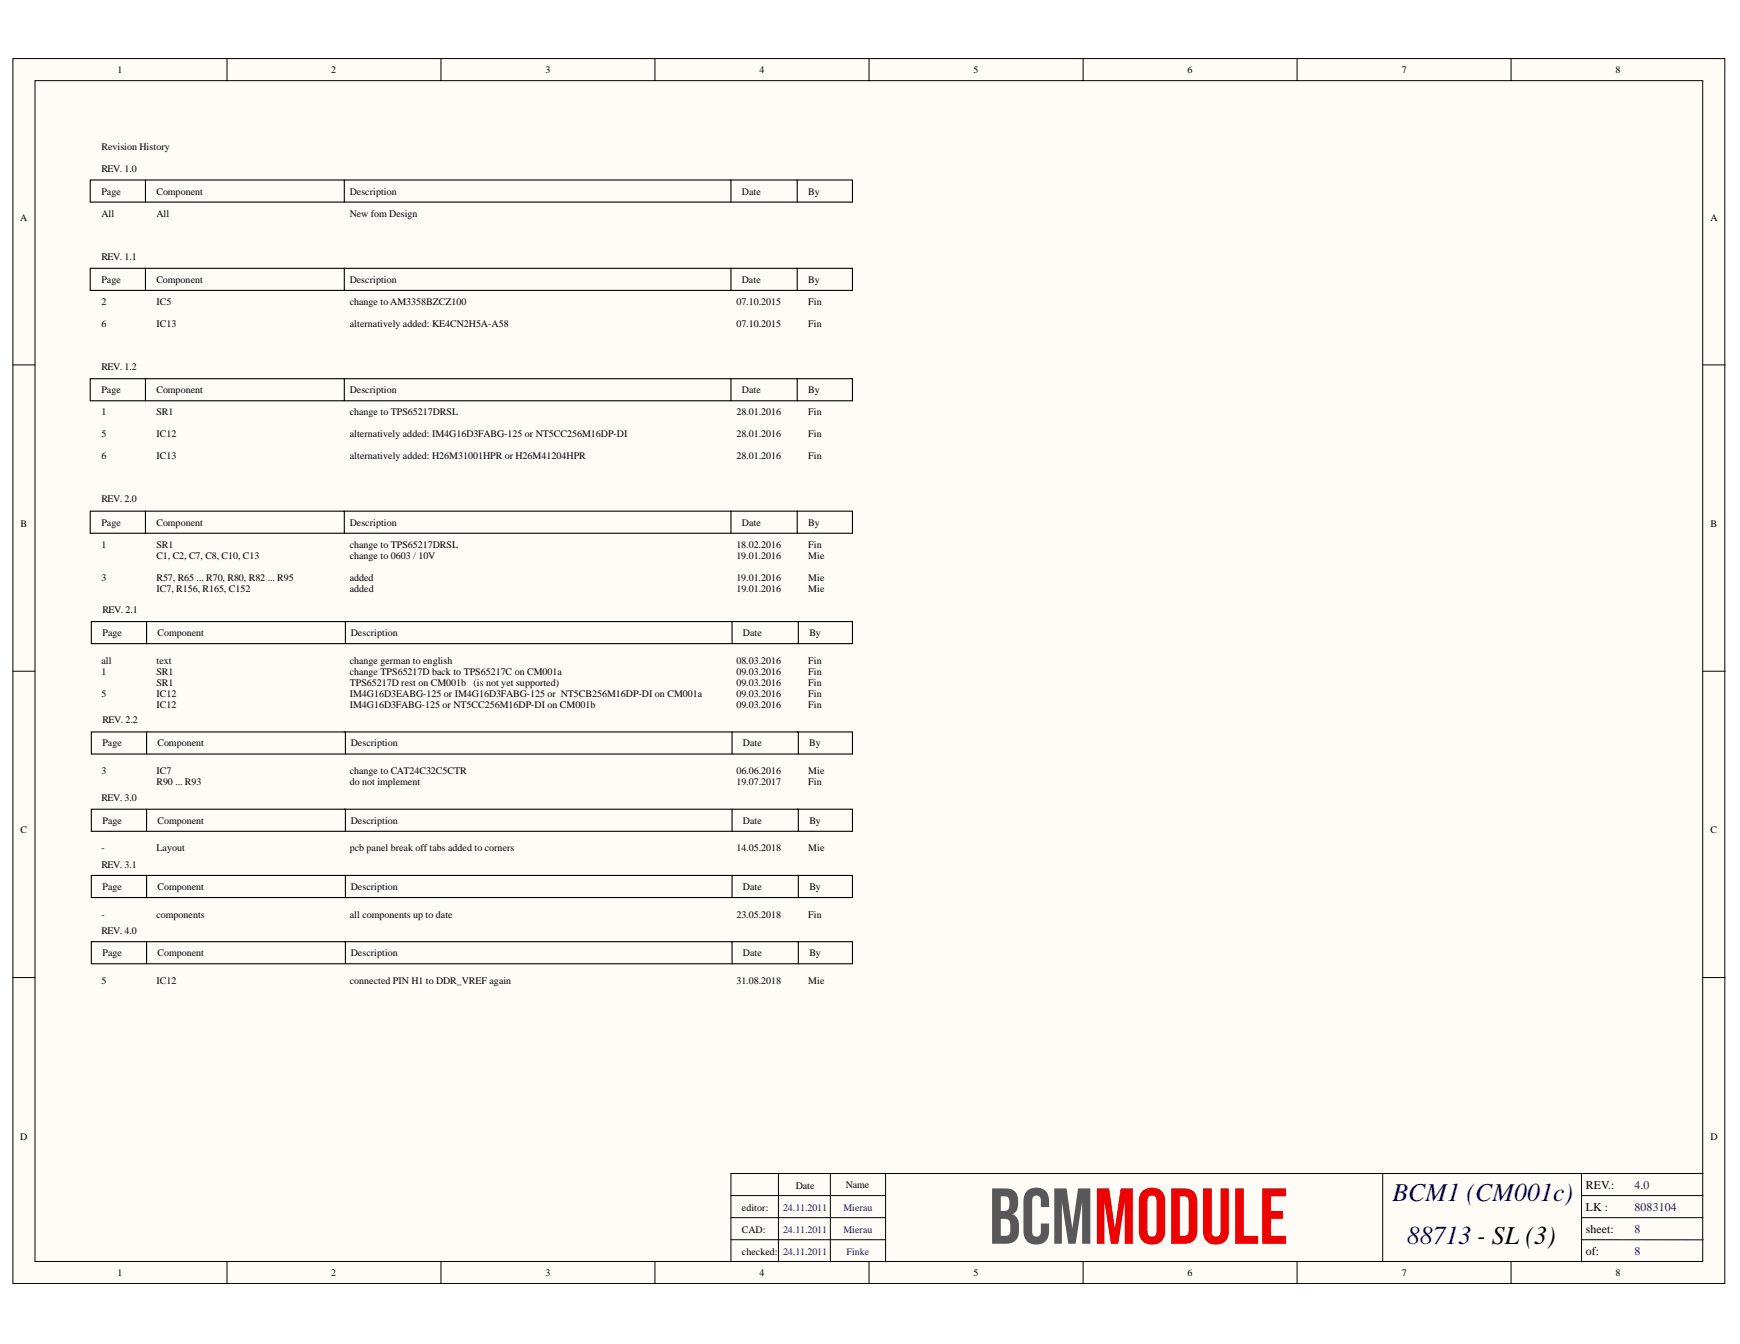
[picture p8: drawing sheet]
<svg xmlns="http://www.w3.org/2000/svg" width="279mm" height="216mm" viewBox="0 0 279 216" stroke-linecap="round" stroke-linejoin="round" font-family="sans-serif">
<defs><g id="words">
<text font-size="12.7" fill="#585858" x="158.8" y="199.8">BCMMODULE</text>
<g font-size="4.1" fill="#000080">
<text x="223.6" y="192.9">BCM1 (CM001c)</text>
<text x="225.9" y="199.8">88713 - SL (3)</text>
</g>
<g font-size="1.9">
<text x="254.6" y="190.9">REV.:</text>
<text x="254.6" y="194.5">LK :</text>
<text x="254.6" y="198">sheet:</text>
<text x="254.6" y="201.6">of:</text>
</g>
<g font-size="1.9" fill="#000080">
<text x="262.5" y="190.9">4.0</text>
<text x="262.5" y="194.5">8083104</text>
<text x="262.5" y="198">8</text>
<text x="262.5" y="201.6">8</text>
</g>
<g font-size="1.6">
<text x="18.9" y="11.7">1</text>
<text x="53.2" y="11.7">2</text>
<text x="87.6" y="11.7">3</text>
<text x="122" y="11.7">4</text>
<text x="156.3" y="11.7">5</text>
<text x="190.7" y="11.7">6</text>
<text x="225.1" y="11.7">7</text>
<text x="259.4" y="11.7">8</text>
<text x="16.3" y="24.1">Revision History</text>
<text x="16.3" y="27.7">REV. 1.0</text>
<text x="3.3" y="35.4">A</text>
<text x="16.3" y="31.2">Page</text>
<text x="16.3" y="34.8">All</text>
<text x="25.1" y="31.2">Component</text>
<text x="25.1" y="34.8">All</text>
<text x="56.2" y="31.2">Description</text>
<text x="56.2" y="34.8">New fom Design</text>
<text x="119.1" y="31.2">Date</text>
<text x="129.8" y="31.2">By</text>
<text x="274.6" y="35.4">A</text>
<text x="16.3" y="41.7">REV. 1.1</text>
<text x="16.3" y="45.4">Page</text>
<text x="25.1" y="45.4">Component</text>
<text x="56.2" y="45.4">Description</text>
<text x="119.1" y="45.4">Date</text>
<text x="129.8" y="45.4">By</text>
<text x="16.3" y="52.5">6</text>
<text x="16.3" y="49">2</text>
<text x="25.1" y="52.5">IC13</text>
<text x="25.1" y="49">IC5</text>
<text x="56.2" y="52.5">alternatively added: KE4CN2H5A-A58</text>
<text x="56.2" y="49">change to AM3358BZCZ100</text>
<text x="118.2" y="52.5">07.10.2015</text>
<text x="118.2" y="49">07.10.2015</text>
<text x="129.8" y="52.5">Fin</text>
<text x="129.8" y="49">Fin</text>
<text x="16.3" y="59.4">REV. 1.2</text>
<text x="16.3" y="63.2">Page</text>
<text x="25.1" y="63.2">Component</text>
<text x="56.2" y="63.2">Description</text>
<text x="119.1" y="63.2">Date</text>
<text x="129.8" y="63.2">By</text>
<text x="16.3" y="66.7">1</text>
<text x="16.3" y="70.2">5</text>
<text x="25.1" y="66.7">SR1</text>
<text x="25.1" y="70.2">IC12</text>
<text x="56.2" y="66.7">change to TPS65217DRSL</text>
<text x="56.2" y="70.2">alternatively added: IM4G16D3FABG-125 or NT5CC256M16DP-DI</text>
<text x="118.3" y="66.7">28.01.2016</text>
<text x="118.3" y="70.2">28.01.2016</text>
<text x="129.8" y="66.7">Fin</text>
<text x="129.8" y="70.2">Fin</text>
<text x="16.3" y="73.8">6</text>
<text x="25.1" y="73.8">IC13</text>
<text x="56.2" y="73.8">alternatively added: H26M31001HPR or H26M41204HPR</text>
<text x="118.3" y="73.8">28.01.2016</text>
<text x="129.8" y="73.8">Fin</text>
<text x="16.3" y="80.7">REV. 2.0</text>
<text x="3.3" y="84.6">B</text>
<text x="16.3" y="88">1</text>
<text x="16.3" y="84.4">Page</text>
<text x="25.1" y="89.8">C1, C2, C7, C8, C10, C13</text>
<text x="25.1" y="88">SR1</text>
<text x="25.1" y="84.4">Component</text>
<text x="56.2" y="89.8">change to 0603 / 10V</text>
<text x="56.2" y="88">change to TPS65217DRSL</text>
<text x="56.2" y="84.4">Description</text>
<text x="118.2" y="89.8">19.01.2016</text>
<text x="118.2" y="88">18.02.2016</text>
<text x="119.1" y="84.4">Date</text>
<text x="129.8" y="89.8">Mie</text>
<text x="129.8" y="88">Fin</text>
<text x="129.8" y="84.4">By</text>
<text x="274.7" y="84.6">B</text>
<text x="16.3" y="93.3">3</text>
<text x="25.1" y="93.3">R57, R65 ... R70, R80, R82 ... R95</text>
<text x="25.1" y="95.1">IC7, R156, R165, C152</text>
<text x="56.2" y="93.3">added</text>
<text x="56.2" y="95.1">added</text>
<text x="118.2" y="93.3">19.01.2016</text>
<text x="118.3" y="95.1">19.01.2016</text>
<text x="129.8" y="93.3">Mie</text>
<text x="129.8" y="95.1">Mie</text>
<text x="16.5" y="98.4">REV. 2.1</text>
<text x="16.3" y="106.6">all</text>
<text x="16.5" y="102.2">Page</text>
<text x="25.1" y="106.6">text</text>
<text x="25.3" y="102.2">Component</text>
<text x="56.2" y="106.6">change german to english</text>
<text x="56.3" y="102.2">Description</text>
<text x="118.2" y="106.6">08.03.2016</text>
<text x="119.3" y="102.2">Date</text>
<text x="129.8" y="106.6">Fin</text>
<text x="130" y="102.2">By</text>
<text x="16.3" y="111.9">5</text>
<text x="16.3" y="108.4">1</text>
<text x="25.1" y="110.1">SR1</text>
<text x="25.1" y="113.7">IC12</text>
<text x="25.1" y="111.9">IC12</text>
<text x="25.1" y="108.4">SR1</text>
<text x="56.2" y="110.1">TPS65217D rest on CM001b</text>
<text x="56.2" y="113.7">IM4G16D3FABG-125 or NT5CC256M16DP-DI on CM001b</text>
<text x="56.2" y="111.9">IM4G16D3EABG-125 or IM4G16D3FABG-125 or NT5CB256M16DP-DI on CM001a</text>
<text x="56.2" y="108.4">change TPS65217D back to TPS65217C on CM001a</text>
<text x="76" y="110.1">(is not yet supported)</text>
<text x="118.2" y="113.7">09.03.2016</text>
<text x="118.2" y="110.1">09.03.2016</text>
<text x="118.2" y="111.9">09.03.2016</text>
<text x="118.2" y="108.4">09.03.2016</text>
<text x="129.8" y="113.7">Fin</text>
<text x="129.8" y="110.1">Fin</text>
<text x="129.8" y="111.9">Fin</text>
<text x="129.8" y="108.4">Fin</text>
<text x="16.4" y="116.2">REV. 2.2</text>
<text x="16.4" y="119.9">Page</text>
<text x="25.3" y="119.9">Component</text>
<text x="56.3" y="119.9">Description</text>
<text x="119.3" y="119.9">Date</text>
<text x="130" y="119.9">By</text>
<text x="16.3" y="124.3">3</text>
<text x="25.1" y="124.3">IC7</text>
<text x="56.2" y="124.3">change to CAT24C32C5CTR</text>
<text x="118.2" y="124.3">06.06.2016</text>
<text x="129.8" y="124.3">Mie</text>
<text x="16.3" y="128.7">REV. 3.0</text>
<text x="25.1" y="126.1">R90 ... R93</text>
<text x="56.2" y="126.1">do not implement</text>
<text x="118.2" y="126.1">19.07.2017</text>
<text x="129.8" y="126.1">Fin</text>
<text x="3.3" y="133.9">C</text>
<text x="16.3" y="136.7">-</text>
<text x="16.5" y="132.3">Page</text>
<text x="25.1" y="136.7">Layout</text>
<text x="25.3" y="132.3">Component</text>
<text x="56.2" y="136.7">pcb panel break off tabs added to corners</text>
<text x="56.3" y="132.3">Description</text>
<text x="118.2" y="136.7">14.05.2018</text>
<text x="119.3" y="132.3">Date</text>
<text x="129.8" y="136.7">Mie</text>
<text x="130" y="132.3">By</text>
<text x="274.7" y="133.9">C</text>
<text x="16.3" y="139.4">REV. 3.1</text>
<text x="16.5" y="143">Page</text>
<text x="25.3" y="143">Component</text>
<text x="56.3" y="143">Description</text>
<text x="119.3" y="143">Date</text>
<text x="130" y="143">By</text>
<text x="16.3" y="147.4">-</text>
<text x="25.1" y="147.4">components</text>
<text x="56.2" y="147.4">all components up to date</text>
<text x="118.2" y="147.4">23.05.2018</text>
<text x="129.8" y="147.4">Fin</text>
<text x="16.3" y="150.1">REV. 4.0</text>
<text x="16.5" y="153.6">Page</text>
<text x="25.3" y="153.6">Component</text>
<text x="56.3" y="153.6">Description</text>
<text x="119.3" y="153.6">Date</text>
<text x="130" y="153.6">By</text>
<text x="16.3" y="158">5</text>
<text x="25.1" y="158">IC12</text>
<text x="56.2" y="158">connected PIN H1 to DDR_VREF again</text>
<text x="118.2" y="158">31.08.2018</text>
<text x="129.8" y="158">Mie</text>
<text x="3.3" y="183.1">D</text>
<text x="274.6" y="183.1">D</text>
<text x="127.8" y="191">Date</text>
<text x="135.8" y="190.8">Name</text>
<text x="119.1" y="194.5">editor:</text>
<text x="119.1" y="198.1">CAD:</text>
<text x="119.1" y="201.6">checked:</text>
<text x="18.9" y="205">1</text>
<text x="53.2" y="205">2</text>
<text x="87.6" y="205">3</text>
<text x="122" y="205">4</text>
<text x="156.3" y="205">5</text>
<text x="190.7" y="205">6</text>
<text x="225.1" y="205">7</text>
<text x="259.4" y="205">8</text>
</g>
<g font-size="1.6" fill="#000080">
<text x="125.7" y="194.5">24.11.2011</text>
<text x="135.4" y="194.5">Mierau</text>
<text x="125.7" y="201.6">24.11.2011</text>
<text x="125.7" y="198.1">24.11.2011</text>
<text x="135.4" y="198.1">Mierau</text>
<text x="135.9" y="201.6">Finke</text>
</g>
</g></defs>
<g fill="#fffcf8" stroke="#000" stroke-width=".16">
<path d="M2.1 9.4h274.9v196.8h-274.9z"/>
<path d="M5.6 13h267.8v189.6h-267.8z"/>
</g>
<g fill="none" stroke="#000" stroke-width=".16">
<path d="M36.4 9.4v3.6M70.8 9.4v3.6M105.2 9.4v3.6M139.5 9.4v3.6M173.9 9.4v3.6M208.3 9.4v3.6M242.6 9.4v3.6M2.1 58.6h3.5M273.5 58.6h3.5M2.1 107.8h3.5M273.5 107.8h3.5M2.1 157h3.5"/>
<path d="M273.5 157h3.5M117.4 199.2h24.8M117.4 192.1h24.8M117.4 195.6h24.8M125 188.5v14.2M133.3 188.5v14.2M142.2 188.5v14.2M222 188.5v14.2M254 199.2h19.5M254 192.1h19.5M254 195.6h19.5M254 188.5v14.2"/>
<path d="M273.5 188.5h-156.1v14.2M36.4 202.7v3.5M70.8 202.7v3.5M105.2 202.7v3.5M139.5 202.7v3.5M173.9 202.7v3.5M208.3 202.7v3.5M242.6 202.7v3.5"/>
</g>
<g fill="none" stroke="#000" stroke-width=".18">
<path d="M23.4 28.9h31.9v3.6M55.3 28.9h62.1v3.6M117.4 28.9h10.6v3.6M128 28.9h8.9v3.6h-122.4v-3.6h8.9v3.6M23.4 43.1h31.9v3.5M55.3 43.1h62.1v3.5M117.4 43.1h10.6v3.5M128 43.1h8.9v3.5h-122.4v-3.5h8.9v3.5M23.4 60.8h31.9v3.6M55.3 60.8h62.1v3.6M117.4 60.8h10.6v3.6M128 60.8h8.9v3.6h-122.4v-3.6h8.9v3.6"/>
<path d="M23.4 82.1h31.9v3.6M23.5 99.8h32v3.6M55.3 82.1h62.1v3.6M55.3 99.8h62.2v3.6M117.4 82.1h10.6v3.6M117.5 99.8h10.7v3.6M128 82.1h8.9v3.6h-122.4v-3.6h8.9v3.6M128 99.8h8.9v3.6h-122.2v-3.6h8.8v3.6M23.5 117.6h32v3.5M55.3 117.6h62.2v3.5M117.5 117.6h10.7v3.5M128 117.6h8.9v3.5h-122.2v-3.5h8.8v3.5"/>
<path d="M23.5 130h32v3.5M55.3 130h62.2v3.5M117.5 130h10.7v3.5M128 130h8.9v3.5h-122.2v-3.5h8.8v3.5M23.5 140.6h32v3.6M23.5 151.3h32v3.5M55.3 140.6h62.2v3.6M55.3 151.3h62.2v3.5M117.5 140.6h10.7v3.6M117.5 151.3h10.7v3.5M128 140.6h8.9v3.6h-122.2v-3.6h8.8v3.6M128 151.3h8.9v3.5h-122.2v-3.5h8.8v3.5"/>
</g>
<use href="#words"/>
</svg>
